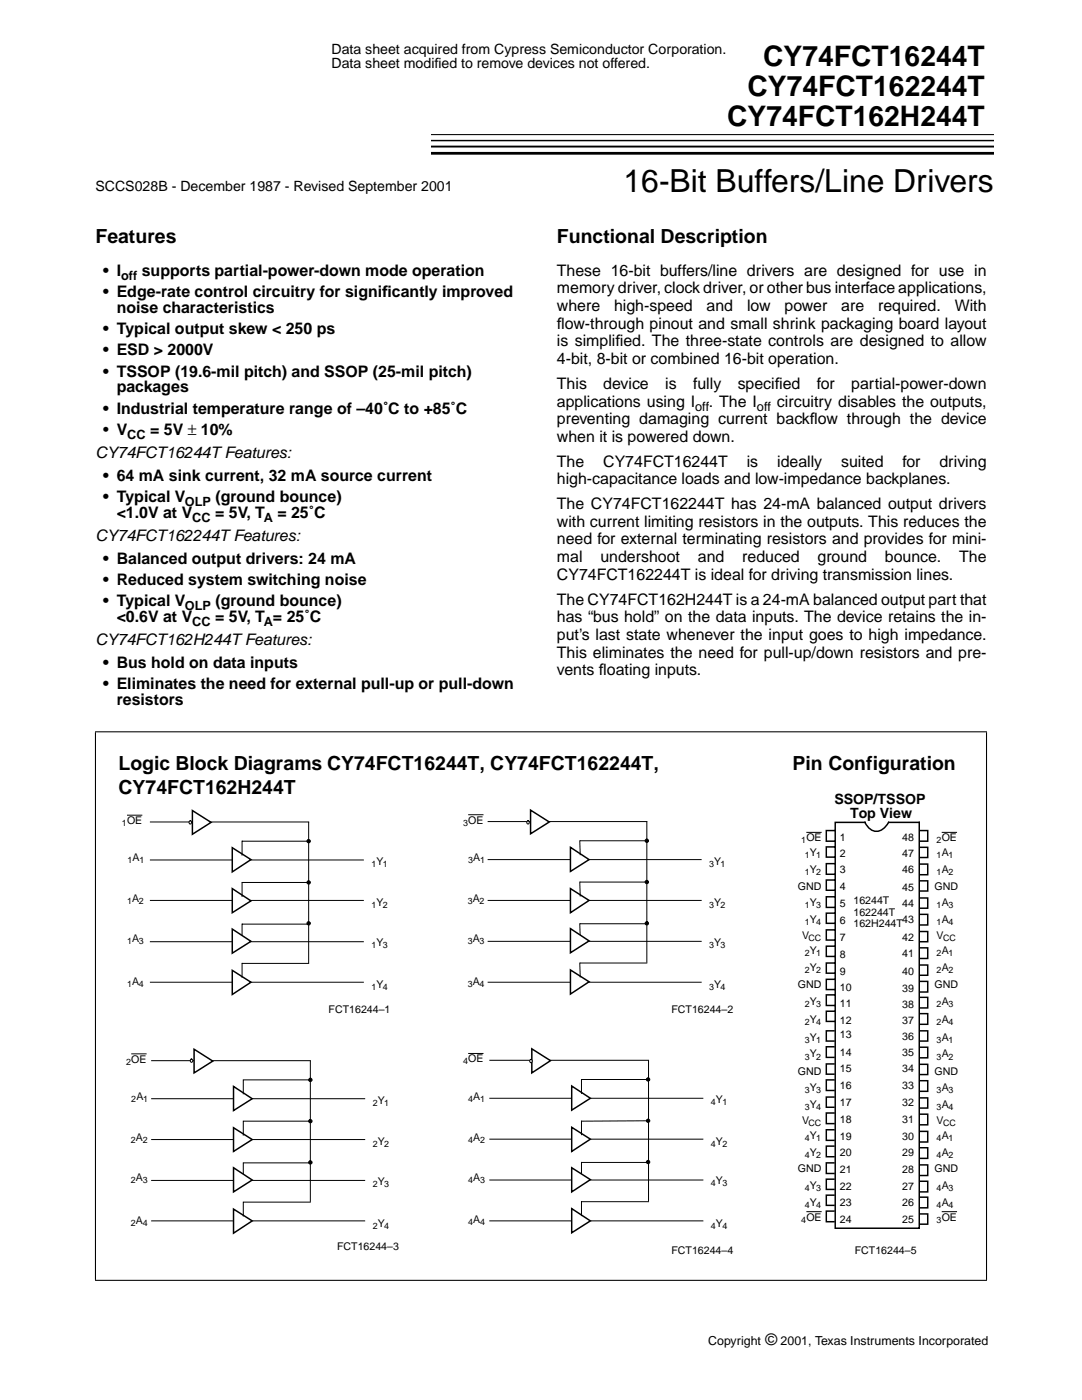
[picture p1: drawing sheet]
<svg xmlns="http://www.w3.org/2000/svg" width="216mm" height="279mm" viewBox="0 0 216 279" stroke-linecap="round" stroke-linejoin="round" font-family="sans-serif">
<defs><g id="words">
<text font-size="6.3" x="124.4" y="38.2">16-Bit Buffers/Line Drivers</text>
<g font-size="5.6">
<text x="152.3" y="13.2">CY74FCT16244T</text>
<text x="149.2" y="19.2">CY74FCT162244T</text>
<text x="145.1" y="25.2">CY74FCT162H244T</text>
</g>
<g font-size="3.9">
<text x="19" y="48.4">Features</text>
<text x="111.1" y="48.4">Functional Description</text>
<text x="23.7" y="153.8">Logic Block Diagrams CY74FCT16244T, CY74FCT162244T,</text>
<text x="158.1" y="153.8">Pin Configuration</text>
<text x="23.7" y="158.5">CY74FCT162H244T</text>
</g>
<g font-size="3.2">
<text x="20.6" y="55">• I</text>
<text x="20.6" y="59.3">• Edge-rate control circuitry for signif</text>
<text x="28.3" y="55">supports partial-power-down mode operation</text>
<text x="76.3" y="59.3">icantly improved</text>
<text x="111.1" y="55">These 16-bit buffers/line drivers are designed for use in</text>
<text x="111.1" y="58.6">memory driver, clock driver, or other bus interface applications,</text>
<text x="23.3" y="62.4">noise characteristics</text>
<text x="111.1" y="62.1">where</text>
<text x="111.1" y="65.6">f</text>
<text x="111.1" y="65.6">low-through pinout and small shrink packaging board layout</text>
<text x="122.5" y="62.1">high-speed</text>
<text x="141" y="62.1">and</text>
<text x="149.1" y="62.1">low</text>
<text x="156.5" y="62.1">power</text>
<text x="167.9" y="62.1">are</text>
<text x="175.2" y="62.1">required.</text>
<text x="190.5" y="62.1">With</text>
<text x="20.6" y="66.7">• Typical output skew &lt; 250 ps</text>
<text x="20.6" y="70.9">• ESD &gt; 2000V</text>
<text x="111.1" y="69.1">is simplif</text>
<text x="122.8" y="69.1">ied. The three-state controls are designed to allow</text>
<text x="20.6" y="75.1">• TSSOP (19.6-mil pitch) and SSOP (25-mil pitch)</text>
<text x="111.1" y="72.7">4-bit, 8-bit or combined 16-bit operation.</text>
<text x="111.1" y="77.6">This</text>
<text x="120.4" y="77.6">device</text>
<text x="132.7" y="77.6">is</text>
<text x="138.3" y="77.6">fully</text>
<text x="147.2" y="77.6">specif</text>
<text x="154.6" y="77.6">ied</text>
<text x="163" y="77.6">for</text>
<text x="169.9" y="77.6">partial-power-down</text>
<text x="20.6" y="82.5">• Industrial temperature range of –40˚C to +85˚C</text>
<text x="23.3" y="78.3">packages</text>
<text x="111.1" y="81.1">applications using I</text>
<text x="141.4" y="81.1">. The I</text>
<text x="155" y="81.1">circuitry disables the outputs,</text>
<text x="20.6" y="86.8">• V</text>
<text x="30" y="86.8">= 5V ± 10%</text>
<text x="111.1" y="84.7">preventing damaging current backf</text>
<text x="111.1" y="88.2">when it is powered down.</text>
<text x="161.6" y="84.7">low through the device</text>
<text x="19" y="91.4">CY74FCT16244T Features:</text>
<text x="20.6" y="96">• 64 mA sink current, 32 mA source current</text>
<text x="111.1" y="93.1">The</text>
<text x="120.4" y="93.1">CY74FCT16244T</text>
<text x="149" y="93.1">is</text>
<text x="155.1" y="93.1">ideally</text>
<text x="167.8" y="93.1">suited</text>
<text x="180.1" y="93.1">for</text>
<text x="187.5" y="93.1">driving</text>
<text x="20.6" y="100.2">• Typical V</text>
<text x="43" y="100.2">(ground bounce)</text>
<text x="111.1" y="96.7">high-capacitance loads and low-impedance backplanes.</text>
<text x="111.1" y="101.6">The CY74FCT162244T has 24-mA balanced output drivers</text>
<text x="19" y="107.9">CY74FCT162244T Features:</text>
<text x="23.3" y="103.4">&lt;1.0V at V</text>
<text x="42.9" y="103.4">= 5V, T</text>
<text x="55.4" y="103.4">= 25˚C</text>
<text x="111.1" y="105.1">with current limiting resistors in the outputs. This reduces the</text>
<text x="20.6" y="112.5">• Balanced output drivers: 24 mA</text>
<text x="111.1" y="108.7">need for external terminating resistors and provides for mini-</text>
<text x="111.1" y="112.2">mal</text>
<text x="119.8" y="112.2">undershoot</text>
<text x="139.3" y="112.2">and</text>
<text x="148.1" y="112.2">reduced</text>
<text x="163.2" y="112.2">ground</text>
<text x="176.6" y="112.2">bounce.</text>
<text x="191.4" y="112.2">The</text>
<text x="20.6" y="116.8">• Reduced system switching noise</text>
<text x="111.1" y="115.7">CY74FCT162244T is ideal for driving transmission lines.</text>
<text x="20.6" y="121">• Typical V</text>
<text x="23.3" y="124.2">&lt;0.6V at V</text>
<text x="42.9" y="124.2">= 5V, T = 25˚C</text>
<text x="43" y="121">(ground bounce)</text>
<text x="111.1" y="120.7">The CY74FCT162H244T is a 24-mA balanced output part that</text>
<text x="111.1" y="124.2">has “bus hold” on the data inputs. The device retains the in-</text>
<text x="19" y="128.8">CY74FCT162H244T Features:</text>
<text x="111.1" y="127.7">put’s last state whenever the input goes to high impedance.</text>
<text x="111.1" y="131.2">This eliminates the need for pull-up/down resistors and pre-</text>
<text x="20.6" y="133.3">• Bus hold on data inputs</text>
<text x="20.6" y="137.6">• Eliminates the need for external pull-up or pull-down</text>
<text x="111.1" y="134.8">vents f</text>
<text x="119.5" y="134.8">loating inputs.</text>
<text x="23.3" y="140.8">resistors</text>
<text x="152.7" y="268.5">©</text>
</g>
<g font-size="2.8">
<text x="66.1" y="10.7">Data sheet acquired from Cypress Semiconductor Corporation.</text>
<text x="66.1" y="13.5">Data sheet modif</text>
<text x="86.7" y="13.5">ied to remove devices not offered.</text>
<text x="19" y="38.2">SCCS028B - December 1987 - Revised September 2001</text>
<text x="166.5" y="160.4">SSOP/TSSOP</text>
<text x="169.6" y="163.3">Top View</text>
</g>
<g font-size="2.5">
<text x="24.2" y="55.8">off</text>
<text x="138.7" y="81.9">off</text>
<text x="151" y="81.9">off</text>
<text x="25.4" y="87.6">CC</text>
<text x="36.9" y="101">OLP</text>
<text x="38.4" y="104.2">CC</text>
<text x="52.6" y="104.2">A</text>
<text x="36.9" y="121.8">OLP</text>
<text x="38.4" y="125">CC</text>
<text x="52.6" y="125">A</text>
<text x="141.3" y="268.5">Copyright</text>
<text x="155.8" y="268.5">2001, Texas Instruments Incorporated</text>
</g>
<g font-size="2.1">
<text x="25.3" y="164.5">OE</text>
<text x="93.4" y="164.4">OE</text>
<text x="160.9" y="167.9">OE</text>
<text x="167.6" y="167.8">1</text>
<text x="180" y="167.8">48</text>
<text x="187.9" y="167.9">OE</text>
<text x="26.4" y="171.9">A</text>
<text x="75.1" y="172.6">Y</text>
<text x="94.4" y="171.8">A</text>
<text x="142.5" y="172.5">Y</text>
<text x="161.6" y="170.9">Y</text>
<text x="167.6" y="171.1">2</text>
<text x="180" y="171.1">47</text>
<text x="187.9" y="170.9">A</text>
<text x="159.2" y="177.6">GND</text>
<text x="161.6" y="174.2">Y</text>
<text x="167.6" y="174.3">3</text>
<text x="167.6" y="177.6">4</text>
<text x="180" y="174.3">46</text>
<text x="180" y="177.8">45</text>
<text x="186.5" y="177.6">GND</text>
<text x="187.9" y="174.2">A</text>
<text x="26.4" y="180.1">A</text>
<text x="75.1" y="180.8">Y</text>
<text x="94.4" y="180.1">A</text>
<text x="142.5" y="180.8">Y</text>
<text x="161.6" y="180.8">Y</text>
<text x="161.6" y="184.2">Y</text>
<text x="167.6" y="181.1">5</text>
<text x="167.6" y="184.5">6</text>
<text x="170.3" y="180.5">16244T</text>
<text x="170.3" y="182.7">162244T</text>
<text x="170.3" y="184.9">162H244T</text>
<text x="180" y="180.9">44</text>
<text x="180" y="184.3">43</text>
<text x="187.9" y="180.8">A</text>
<text x="187.9" y="184.2">A</text>
<text x="26.4" y="188">A</text>
<text x="75.1" y="188.8">Y</text>
<text x="94.4" y="188">A</text>
<text x="142.5" y="188.7">Y</text>
<text x="160.1" y="187.3">V</text>
<text x="161.6" y="190.4">Y</text>
<text x="167.6" y="187.9">7</text>
<text x="167.6" y="191.2">8</text>
<text x="180" y="187.8">42</text>
<text x="180" y="191.1">41</text>
<text x="186.9" y="187.3">V</text>
<text x="187.9" y="190.4">A</text>
<text x="26.4" y="196.5">A</text>
<text x="75.1" y="197.3">Y</text>
<text x="94.4" y="196.5">A</text>
<text x="142.5" y="197.3">Y</text>
<text x="159.2" y="197.3">GND</text>
<text x="161.6" y="193.7">Y</text>
<text x="167.6" y="194.5">9</text>
<text x="167.6" y="197.7">10</text>
<text x="180" y="197.9">39</text>
<text x="180" y="194.7">40</text>
<text x="186.5" y="197.3">GND</text>
<text x="187.9" y="193.7">A</text>
<text x="65.6" y="202.2">FCT16244–1</text>
<text x="134" y="202.2">FCT16244–2</text>
<text x="161.6" y="200.5">Y</text>
<text x="167.6" y="201">11</text>
<text x="180" y="201.1">38</text>
<text x="187.9" y="200.5">A</text>
<text x="161.6" y="204.1">Y</text>
<text x="161.6" y="207.7">Y</text>
<text x="167.6" y="204.4">12</text>
<text x="167.6" y="207.2">13</text>
<text x="180" y="207.5">36</text>
<text x="180" y="204.4">37</text>
<text x="187.9" y="204.1">A</text>
<text x="187.9" y="207.7">A</text>
<text x="26.2" y="212.1">OE</text>
<text x="93.4" y="212">OE</text>
<text x="159.2" y="214.5">GND</text>
<text x="161.6" y="211">Y</text>
<text x="167.6" y="210.8">14</text>
<text x="167.6" y="214">15</text>
<text x="180" y="210.8">35</text>
<text x="180" y="214">34</text>
<text x="186.5" y="214.5">GND</text>
<text x="187.9" y="211">A</text>
<text x="27.2" y="219.5">A</text>
<text x="75.4" y="220.3">Y</text>
<text x="94.4" y="219.5">A</text>
<text x="142.9" y="220.2">Y</text>
<text x="161.6" y="217.7">Y</text>
<text x="161.6" y="221.2">Y</text>
<text x="167.6" y="217.3">16</text>
<text x="167.6" y="220.7">17</text>
<text x="180" y="217.3">33</text>
<text x="180" y="220.7">32</text>
<text x="187.9" y="217.7">A</text>
<text x="187.9" y="221.2">A</text>
<text x="27.1" y="227.8">A</text>
<text x="94.4" y="227.7">A</text>
<text x="160.1" y="224.3">V</text>
<text x="161.6" y="227.3">Y</text>
<text x="167.6" y="224">18</text>
<text x="167.6" y="227.4">19</text>
<text x="180" y="224">31</text>
<text x="180" y="227.4">30</text>
<text x="186.9" y="224.3">V</text>
<text x="187.9" y="227.3">A</text>
<text x="75.4" y="228.4">Y</text>
<text x="142.9" y="228.4">Y</text>
<text x="159.2" y="234">GND</text>
<text x="161.6" y="230.6">Y</text>
<text x="167.6" y="230.7">20</text>
<text x="180" y="230.7">29</text>
<text x="186.5" y="234">GND</text>
<text x="187.9" y="230.6">A</text>
<text x="27.1" y="235.7">A</text>
<text x="75.4" y="236.4">Y</text>
<text x="94.4" y="235.6">A</text>
<text x="142.9" y="236.3">Y</text>
<text x="161.6" y="237.2">Y</text>
<text x="167.6" y="234.1">21</text>
<text x="167.6" y="237.5">22</text>
<text x="180" y="234.1">28</text>
<text x="180" y="237.5">27</text>
<text x="187.9" y="237.2">A</text>
<text x="27.1" y="244.2">A</text>
<text x="75.4" y="244.9">Y</text>
<text x="94.4" y="244.2">A</text>
<text x="142.9" y="244.9">Y</text>
<text x="160.9" y="243.6">OE</text>
<text x="161.6" y="240.7">Y</text>
<text x="167.6" y="240.7">23</text>
<text x="167.6" y="244">24</text>
<text x="180" y="244">25</text>
<text x="180" y="240.7">26</text>
<text x="187.9" y="240.7">A</text>
<text x="187.9" y="243.6">OE</text>
<text x="67.3" y="249.6">FCT16244–3</text>
<text x="134" y="250.2">FCT16244–4</text>
<text x="170.6" y="250.3">FCT16244–5</text>
</g>
<g font-size="1.8">
<text x="24.3" y="164.9">1</text>
<text x="92.4" y="164.8">3</text>
<text x="25.4" y="172.3">1</text>
<text x="27.8" y="172.3">1</text>
<text x="74.1" y="173">1</text>
<text x="76.4" y="173">1</text>
<text x="93.4" y="172.2">3</text>
<text x="95.8" y="172.2">1</text>
<text x="141.5" y="172.9">3</text>
<text x="143.8" y="172.9">1</text>
<text x="159.9" y="168.3">1</text>
<text x="160.6" y="171.3">1</text>
<text x="162.8" y="171.3">1</text>
<text x="186.9" y="171.3">1</text>
<text x="186.9" y="168.3">2</text>
<text x="189.3" y="171.3">1</text>
<text x="160.6" y="174.6">1</text>
<text x="162.8" y="174.6">2</text>
<text x="186.9" y="174.6">1</text>
<text x="189.3" y="174.6">2</text>
<text x="25.3" y="180.5">1</text>
<text x="27.7" y="180.5">2</text>
<text x="74.1" y="181.2">1</text>
<text x="76.4" y="181.2">2</text>
<text x="93.3" y="180.5">3</text>
<text x="95.7" y="180.5">2</text>
<text x="141.5" y="181.2">3</text>
<text x="143.8" y="181.2">2</text>
<text x="160.6" y="181.2">1</text>
<text x="160.6" y="184.6">1</text>
<text x="162.8" y="181.2">3</text>
<text x="162.8" y="184.6">4</text>
<text x="186.9" y="181.2">1</text>
<text x="186.9" y="184.6">1</text>
<text x="189.3" y="181.2">3</text>
<text x="189.3" y="184.6">4</text>
<text x="25.3" y="188.4">1</text>
<text x="27.7" y="188.4">3</text>
<text x="74.1" y="189.2">1</text>
<text x="76.4" y="189.2">3</text>
<text x="93.3" y="188.4">3</text>
<text x="95.7" y="188.4">3</text>
<text x="141.5" y="189.1">3</text>
<text x="143.8" y="189.1">3</text>
<text x="160.6" y="190.8">2</text>
<text x="161.3" y="187.7">CC</text>
<text x="162.8" y="190.8">1</text>
<text x="186.9" y="190.8">2</text>
<text x="188.2" y="187.7">CC</text>
<text x="189.3" y="190.8">1</text>
<text x="25.3" y="196.9">1</text>
<text x="27.7" y="196.9">4</text>
<text x="74.1" y="197.7">1</text>
<text x="76.4" y="197.7">4</text>
<text x="93.3" y="196.9">3</text>
<text x="95.7" y="196.9">4</text>
<text x="141.5" y="197.7">3</text>
<text x="143.8" y="197.7">4</text>
<text x="160.6" y="194.2">2</text>
<text x="162.8" y="194.2">2</text>
<text x="186.9" y="194.2">2</text>
<text x="189.3" y="194.2">2</text>
<text x="160.6" y="200.9">2</text>
<text x="162.8" y="200.9">3</text>
<text x="186.9" y="200.9">2</text>
<text x="189.3" y="200.9">3</text>
<text x="160.6" y="204.5">2</text>
<text x="160.6" y="208.1">3</text>
<text x="162.8" y="204.5">4</text>
<text x="162.8" y="208.1">1</text>
<text x="186.9" y="208.1">3</text>
<text x="186.9" y="204.5">2</text>
<text x="189.3" y="204.5">4</text>
<text x="189.3" y="208.1">1</text>
<text x="25.2" y="212.5">2</text>
<text x="92.4" y="212.4">4</text>
<text x="160.6" y="211.5">3</text>
<text x="162.8" y="211.5">2</text>
<text x="186.9" y="211.5">3</text>
<text x="189.3" y="211.5">2</text>
<text x="26.2" y="219.9">2</text>
<text x="28.6" y="219.9">1</text>
<text x="74.4" y="220.7">2</text>
<text x="76.7" y="220.7">1</text>
<text x="93.4" y="219.9">4</text>
<text x="95.8" y="219.9">1</text>
<text x="141.8" y="220.6">4</text>
<text x="144.1" y="220.6">1</text>
<text x="160.6" y="218.1">3</text>
<text x="160.6" y="221.6">3</text>
<text x="162.8" y="218.1">3</text>
<text x="162.8" y="221.6">4</text>
<text x="186.9" y="218.1">3</text>
<text x="186.9" y="221.6">3</text>
<text x="189.3" y="218.1">3</text>
<text x="189.3" y="221.6">4</text>
<text x="160.6" y="227.7">4</text>
<text x="161.3" y="224.7">CC</text>
<text x="162.8" y="227.7">1</text>
<text x="186.9" y="227.7">4</text>
<text x="188.2" y="224.7">CC</text>
<text x="189.3" y="227.7">1</text>
<text x="26.1" y="228.2">2</text>
<text x="28.5" y="228.2">2</text>
<text x="74.4" y="228.8">2</text>
<text x="76.7" y="228.8">2</text>
<text x="93.4" y="228.1">4</text>
<text x="95.8" y="228.1">2</text>
<text x="141.8" y="228.8">4</text>
<text x="144.1" y="228.8">2</text>
<text x="160.6" y="231">4</text>
<text x="162.8" y="231">2</text>
<text x="186.9" y="231">4</text>
<text x="189.3" y="231">2</text>
<text x="26.1" y="236.1">2</text>
<text x="28.5" y="236.1">3</text>
<text x="74.4" y="236.8">2</text>
<text x="76.7" y="236.8">3</text>
<text x="93.4" y="236">4</text>
<text x="95.8" y="236">3</text>
<text x="141.8" y="236.7">4</text>
<text x="144.1" y="236.7">3</text>
<text x="160.6" y="237.6">4</text>
<text x="162.8" y="237.6">3</text>
<text x="186.9" y="237.6">4</text>
<text x="189.3" y="237.6">3</text>
<text x="26.1" y="244.7">2</text>
<text x="28.5" y="244.7">4</text>
<text x="74.4" y="245.3">2</text>
<text x="76.7" y="245.3">4</text>
<text x="93.4" y="244.6">4</text>
<text x="95.8" y="244.6">4</text>
<text x="141.8" y="245.3">4</text>
<text x="144.1" y="245.3">4</text>
<text x="159.9" y="244">4</text>
<text x="160.6" y="241.1">4</text>
<text x="162.8" y="241.1">4</text>
<text x="186.9" y="244">3</text>
<text x="186.9" y="241.1">4</text>
<text x="189.3" y="241.1">4</text>
</g>
</g></defs>
<path d="M85.4 26.9h112.9" fill="none" stroke="#000" stroke-width=".21"/>
<path d="M85.4 28.1h112.9" fill="none" stroke="#000" stroke-width=".3"/>
<path d="M85.4 29.3h112.9" fill="none" stroke="#000" stroke-width=".38"/>
<path d="M85.4 30.6h112.9" fill="none" stroke="#000" stroke-width=".55"/>
<g fill="#fff">
<path d="M83.7 25h2.2v6.3h-2.2z" fill-rule="evenodd"/>
<path d="M19 146h177.8v109.5h-177.8z" fill-rule="evenodd"/>
</g>
<path d="M19 146h177.9zM19 146.1v109.3zM196.8 146.1v109.3zM19 255.5h177.9z" fill="#000" stroke="#000" stroke-width=".21"/>
<g fill="none" stroke="#000" stroke-width=".2">
<path d="M30 171.6h42.5M30 179.7h42.5M30 164h31.6M160.9 166.1h3.1M30 187.9h42.5M30 196h42.5M48.3 184.4v2.7M48.4 184.4h13.2"/>
<circle cx="61.6" cy="167.9" r=".33"/>
</g>
<circle cx="61.6" cy="167.9" r=".33" fill="#000"/>
<g fill="none" stroke="#000" stroke-width=".3">
<path d="M166.4 179h-1.5v2.1h1.5M166.4 175.6h-1.5v2.1h1.5M166.4 172.4h-1.5v2.1h1.5M166.4 169h-1.5v2.1h1.5M166.4 165.8h-1.5v2.1h1.5M166.7 164.1h5.9a2.34 2.34 0 0 0 3.7 1.3l1-1.3h6.1v81h-16.7zM183.6 179.2h1.5v2.1h-1.5M183.6 175.8h1.5v2h-1.5M183.6 172.4h1.5v2.2h-1.5M183.6 169.1h1.5v2h-1.5M183.6 165.8h1.5v2.1h-1.5M166.4 195.4h-1.5v2.1h1.5"/>
<path d="M166.4 198.5h-1.5v2.2h1.5M166.4 192.2h-1.5v2h1.5M166.4 188.8h-1.5v2.1h1.5M166.4 185.6h-1.5v2h1.5M166.4 182.2h-1.5v2.1h1.5M183.6 195.9h1.5v2.1h-1.5M183.6 199h1.5v2.2h-1.5M183.6 192.6h1.5v2h-1.5M183.6 189.2h1.5v2.1h-1.5M183.6 185.9h1.5v2h-1.5M183.6 182.5h1.5v2.1h-1.5M166.4 201.8h-1.5v2h1.5"/>
<path d="M183.6 202.3h1.5v2.1h-1.5"/>
</g>
<path d="M38.4 161.8l3.7 2.3-3.7 2.4z" fill="#fff"/>
<path d="M38.4 161.8l3.7 2.3-3.7 2.4z" fill="none" stroke="#000" stroke-width=".3"/>
<circle cx="38" cy="164.1" r=".3" fill="#fff"/>
<g fill="none" stroke="#000" stroke-width=".2">
<path d="M61.6 164.1v28"/>
<circle cx="38" cy="164.1" r=".3"/>
</g>
<path d="M46.3 193.7l3.8 2.3-3.8 2.5z" fill="#fff"/>
<path d="M46.3 193.7l3.8 2.3-3.8 2.5z" fill="none" stroke="#000" stroke-width=".3"/>
<path d="M46.3 185.4l3.8 2.5-3.8 2.3z" fill="#fff"/>
<path d="M46.3 185.4l3.8 2.5-3.8 2.3z" fill="none" stroke="#000" stroke-width=".3"/>
<path d="M46.3 177.3l3.8 2.5-3.8 2.3z" fill="#fff"/>
<path d="M46.3 177.3l3.8 2.5-3.8 2.3z" fill="none" stroke="#000" stroke-width=".3"/>
<path d="M46.3 169.2l3.8 2.4-3.8 2.4z" fill="#fff"/>
<g fill="none" stroke="#000" stroke-width=".3">
<path d="M46.3 169.2l3.8 2.4-3.8 2.4zM166.4 218.9h-1.5v2.1h1.5M166.4 215.5h-1.5v2.1h1.5M166.4 212.3h-1.5v2.1h1.5M166.4 208.9h-1.5v2.1h1.5M166.4 205.7h-1.5v2.1h1.5M183.6 219.1h1.5v2h-1.5M183.6 215.7h1.5v2.1h-1.5M183.6 212.4h1.5v2.1h-1.5M183.6 209h1.5v2.1h-1.5M183.6 205.7h1.5v2.1h-1.5M166.4 235.3h-1.5v2.1h1.5"/>
<path d="M166.4 238.5h-1.5v2.1h1.5M166.4 232.1h-1.5v2.1h1.5M166.4 228.7h-1.5v2.2h1.5M166.4 225.5h-1.5v2.1h1.5M166.4 222.1h-1.5v2.1h1.5M183.6 235.7h1.5v2.2h-1.5M183.6 238.9h1.5v2.1h-1.5M183.6 232.5h1.5v2.1h-1.5M183.6 229.1h1.5v2.1h-1.5M183.6 225.8h1.5v2.1h-1.5M183.6 222.4h1.5v2.1h-1.5M166.4 241.7h-1.5v2.1h1.5"/>
<path d="M183.6 242.3h1.5v2h-1.5"/>
</g>
<g fill="none" stroke="#000" stroke-width=".2">
<path d="M48.3 167.9v2.7M48.3 176.1v2.8M48.4 176.1h13.2M48.4 167.9h13.2M48.3 192.3v2.7M48.4 192.3h13.2M30.3 219.3h42.5M30.3 211.7h31.6M30.3 227.4h42.5M30.3 235.6h42.5M48.5 232.1v2.7M48.7 232.1h13.2"/>
<path d="M30.3 243.7h42.5"/>
<circle cx="61.6" cy="176.1" r=".33"/>
<circle cx="61.6" cy="184.3" r=".33"/>
<circle cx="61.9" cy="215.5" r=".33"/>
</g>
<g fill="#000">
<circle cx="61.6" cy="176.1" r=".33"/>
<circle cx="61.6" cy="184.3" r=".33"/>
<circle cx="61.9" cy="215.5" r=".33"/>
</g>
<path d="M38.7 209.4l3.8 2.4-3.8 2.3z" fill="#fff"/>
<path d="M38.7 209.4l3.8 2.4-3.8 2.3z" fill="none" stroke="#000" stroke-width=".3"/>
<circle cx="38.2" cy="211.7" r=".29" fill="#fff"/>
<g fill="none" stroke="#000" stroke-width=".2">
<path d="M61.9 211.8v27.9"/>
<circle cx="38.2" cy="211.7" r=".29"/>
</g>
<path d="M46.6 241.3l3.7 2.4-3.7 2.4z" fill="#fff"/>
<path d="M46.6 241.3l3.7 2.4-3.7 2.4z" fill="none" stroke="#000" stroke-width=".3"/>
<path d="M46.6 233l3.7 2.5-3.7 2.4z" fill="#fff"/>
<path d="M46.6 233l3.7 2.5-3.7 2.4z" fill="none" stroke="#000" stroke-width=".3"/>
<path d="M46.6 225.1l3.7 2.3-3.7 2.4z" fill="#fff"/>
<path d="M46.6 225.1l3.7 2.3-3.7 2.4z" fill="none" stroke="#000" stroke-width=".3"/>
<path d="M46.6 216.8l3.7 2.5-3.7 2.3z" fill="#fff"/>
<path d="M46.6 216.8l3.7 2.5-3.7 2.3z" fill="none" stroke="#000" stroke-width=".3"/>
<g fill="none" stroke="#000" stroke-width=".2">
<path d="M25.3 162.7h3.1M97.4 171.6h42.5M97.4 179.7h42.5M97.4 164h31.7M187.9 166.1h3.1M97.4 187.9h42.5M97.4 196h42.5M115.7 184.4l.1 2.7M115.9 184.4h13.2M26.2 210.3h3.1M48.5 215.5v2.8M48.7 215.5h13.2"/>
<path d="M48.5 223.8v2.7M48.5 239.9v2.8M48.7 239.9h13.2M48.7 223.8h13.2M160.9 241.8h3.1"/>
<circle cx="129.1" cy="167.8" r=".33"/>
<circle cx="61.9" cy="232" r=".33"/>
<circle cx="61.9" cy="223.8" r=".33"/>
</g>
<g fill="#000">
<circle cx="129.1" cy="167.8" r=".33"/>
<circle cx="61.9" cy="232" r=".33"/>
<circle cx="61.9" cy="223.8" r=".33"/>
</g>
<path d="M105.9 161.7l3.7 2.3-3.7 2.4z" fill="#fff"/>
<path d="M105.9 161.7l3.7 2.3-3.7 2.4z" fill="none" stroke="#000" stroke-width=".3"/>
<circle cx="105.4" cy="164.1" r=".3" fill="#fff"/>
<g fill="none" stroke="#000" stroke-width=".2">
<path d="M129.1 164v28"/>
<circle cx="105.4" cy="164.1" r=".3"/>
</g>
<path d="M113.8 193.6l3.7 2.3-3.7 2.5z" fill="#fff"/>
<path d="M113.8 193.6l3.7 2.3-3.7 2.5z" fill="none" stroke="#000" stroke-width=".3"/>
<path d="M113.8 185.3l3.7 2.5-3.7 2.3z" fill="#fff"/>
<path d="M113.8 185.3l3.7 2.5-3.7 2.3z" fill="none" stroke="#000" stroke-width=".3"/>
<path d="M113.8 177.3l3.7 2.4-3.7 2.4z" fill="#fff"/>
<path d="M113.8 177.3l3.7 2.4-3.7 2.4z" fill="none" stroke="#000" stroke-width=".3"/>
<path d="M113.8 169.1l3.7 2.5-3.7 2.3z" fill="#fff"/>
<path d="M113.8 169.1l3.7 2.5-3.7 2.3z" fill="none" stroke="#000" stroke-width=".3"/>
<g fill="none" stroke="#000" stroke-width=".2">
<path d="M115.7 176l.1 2.8M115.7 167.8l.1 2.8M115.9 176h13.2M115.9 167.8h13.2M115.7 192.2l.1 2.8M115.9 192.2h13.2M97.7 219.2h42.5M97.7 211.6h31.7M97.7 227.3h42.5M97.7 235.5h42.5M116 232v2.8M116.1 232h13.3"/>
<path d="M97.7 243.7h42.5M187.9 241.8h3.1"/>
<circle cx="129.1" cy="176" r=".33"/>
<circle cx="129.1" cy="184.3" r=".33"/>
<circle cx="129.3" cy="215.4" r=".33"/>
</g>
<g fill="#000">
<circle cx="129.1" cy="176" r=".33"/>
<circle cx="129.1" cy="184.3" r=".33"/>
<circle cx="129.3" cy="215.4" r=".33"/>
</g>
<path d="M106.1 209.3l3.7 2.4-3.7 2.4z" fill="#fff"/>
<path d="M106.1 209.3l3.7 2.4-3.7 2.4z" fill="none" stroke="#000" stroke-width=".3"/>
<circle cx="106" cy="211.7" r=".29" fill="#fff"/>
<g fill="none" stroke="#000" stroke-width=".2">
<path d="M129.4 211.7v28"/>
<circle cx="106" cy="211.7" r=".29"/>
</g>
<path d="M114.1 241.2l3.7 2.5-3.7 2.3z" fill="#fff"/>
<path d="M114.1 241.2l3.7 2.5-3.7 2.3z" fill="none" stroke="#000" stroke-width=".3"/>
<path d="M114.1 233l3.7 2.4-3.7 2.5z" fill="#fff"/>
<path d="M114.1 233l3.7 2.4-3.7 2.5z" fill="none" stroke="#000" stroke-width=".3"/>
<path d="M114.1 225l3.7 2.3-3.7 2.5z" fill="#fff"/>
<path d="M114.1 225l3.7 2.3-3.7 2.5z" fill="none" stroke="#000" stroke-width=".3"/>
<path d="M114.1 216.7l3.7 2.5-3.7 2.4z" fill="#fff"/>
<path d="M114.1 216.7l3.7 2.5-3.7 2.4z" fill="none" stroke="#000" stroke-width=".3"/>
<g fill="none" stroke="#000" stroke-width=".2">
<path d="M93.4 162.6h3.1M93.4 210.2h3.1M116 215.4v2.8M116.1 215.4h13.3M116 223.8v2.6M116 239.8v2.8M116.1 239.8h13.3M129.4 223.7l-13.3 .1"/>
<circle cx="129.3" cy="223.7" r=".33"/>
<circle cx="129.3" cy="231.9" r=".33"/>
</g>
<g fill="#000">
<circle cx="129.3" cy="223.7" r=".33"/>
<circle cx="129.3" cy="231.9" r=".33"/>
</g>
<use href="#words"/>
</svg>
